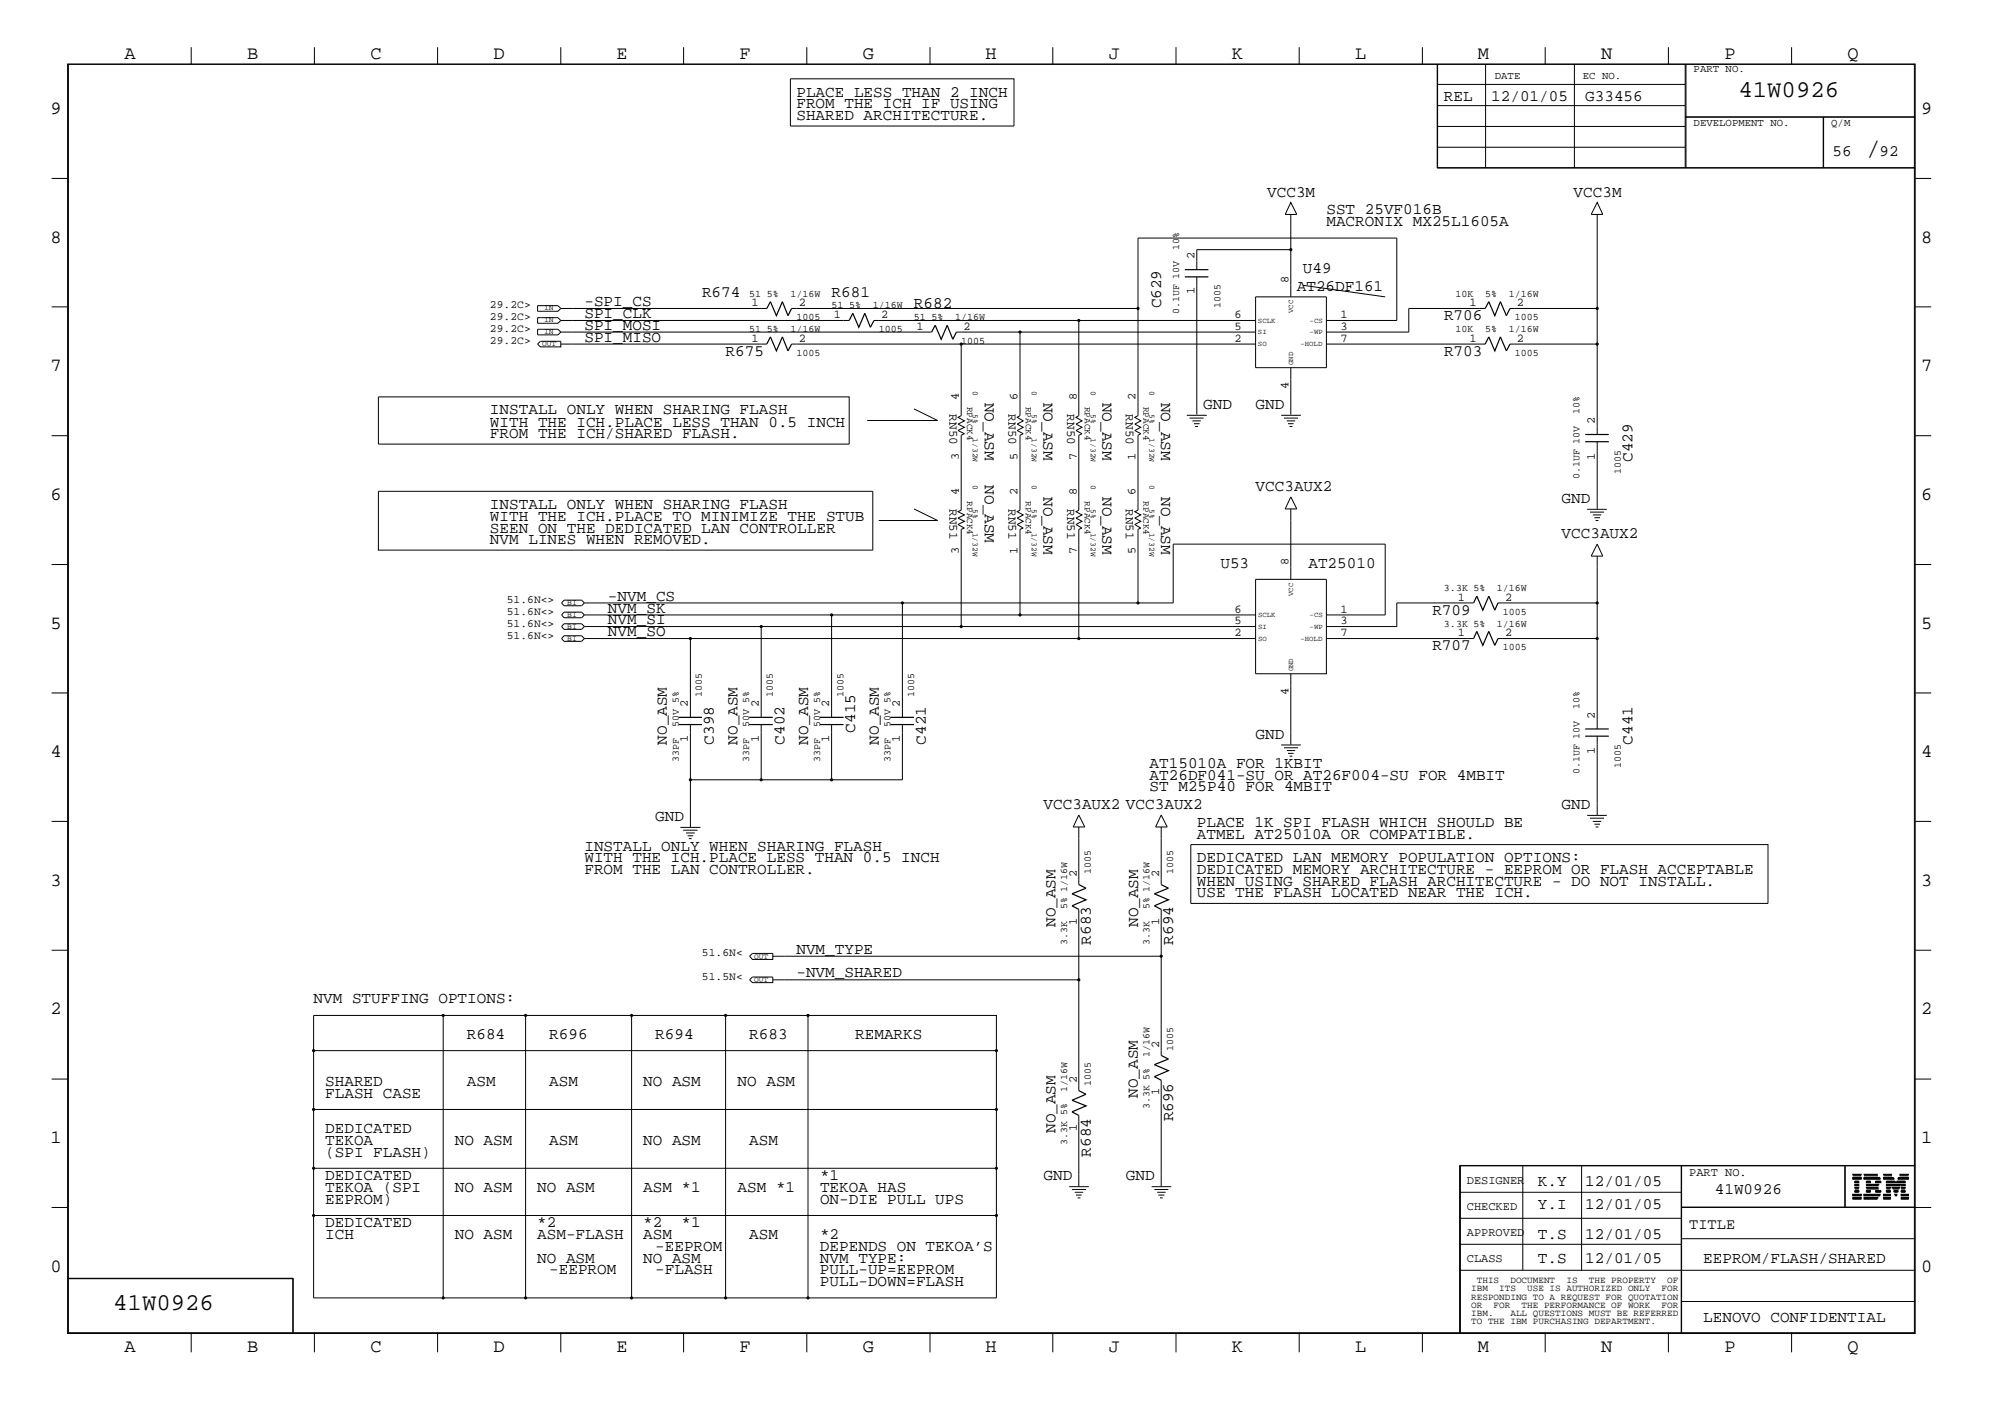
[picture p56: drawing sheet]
<svg xmlns="http://www.w3.org/2000/svg" width="423mm" height="300mm" viewBox="0 0 423 300" stroke-linecap="round" stroke-linejoin="round" font-family="sans-serif">
<defs><g id="words">
<text font-size="5.2" x="395" y="32.9">/</text>
<g font-size="5.1">
<text x="368" y="20.5">41W0926</text>
<text x="24" y="277.2">41W0926</text>
</g>
<g font-size="4">
<text x="26.3" y="12.5">A</text>
<text x="52.3" y="12.5">B</text>
<text x="78.4" y="12.5">C</text>
<text x="104.5" y="12.5">D</text>
<text x="130.5" y="12.5">E</text>
<text x="156.5" y="12.5">F</text>
<text x="182.6" y="12.5">G</text>
<text x="208.6" y="12.5">H</text>
<text x="234.7" y="12.5">J</text>
<text x="260.8" y="12.5">K</text>
<text x="286.9" y="12.5">L</text>
<text x="312.8" y="12.5">M</text>
<text x="338.9" y="12.5">N</text>
<text x="365" y="12.5">P</text>
<text x="391.1" y="12.5">Q</text>
<text x="10.7" y="24.1">9</text>
<text x="406.7" y="24.1">9</text>
<text x="10.7" y="51.4">8</text>
<text x="406.7" y="51.4">8</text>
<text x="10.7" y="78.6">7</text>
<text x="406.7" y="78.6">7</text>
<text x="10.7" y="105.8">6</text>
<text x="406.7" y="105.8">6</text>
<text x="10.7" y="133.1">5</text>
<text x="406.7" y="133.1">5</text>
<text x="10.7" y="160.2">4</text>
<text x="406.7" y="160.2">4</text>
<text x="10.7" y="187.5">3</text>
<text x="406.7" y="187.5">3</text>
<text x="10.7" y="214.6">2</text>
<text x="406.7" y="214.6">2</text>
<text x="10.7" y="241.9">1</text>
<text x="406.7" y="241.9">1</text>
<text x="10.7" y="269.2">0</text>
<text x="406.7" y="269.2">0</text>
<text x="26.3" y="286.2">A</text>
<text x="52.3" y="286.2">B</text>
<text x="78.4" y="286.2">C</text>
<text x="104.5" y="286.2">D</text>
<text x="130.5" y="286.2">E</text>
<text x="156.5" y="286.2">F</text>
<text x="182.6" y="286.2">G</text>
<text x="208.6" y="286.2">H</text>
<text x="234.7" y="286.2">J</text>
<text x="260.8" y="286.2">K</text>
<text x="286.9" y="286.2">L</text>
<text x="312.8" y="286.2">M</text>
<text x="338.9" y="286.2">N</text>
<text x="365" y="286.2">P</text>
<text x="391.1" y="286.2">Q</text>
</g>
<g font-size="3.4">
<text x="168.6" y="20.5">PLACE LESS THAN 2 INCH</text>
<text x="168.6" y="22.9">FROM THE ICH IF USING</text>
<text x="305.6" y="21.4">REL</text>
<text x="315.6" y="21.4">12/01/05</text>
<text x="335.5" y="21.4">G33456</text>
<text x="168.6" y="25.4">SHARED ARCHITECTURE.</text>
<text x="387.9" y="32.9">56</text>
<text x="397.8" y="32.9">92</text>
<text x="268.2" y="41.7">VCC3M</text>
<text x="333.1" y="41.7">VCC3M</text>
<text x="280.8" y="47.8">MACRONIX MX25L1605A</text>
<text x="280.8" y="45.4">SST 25VF016B</text>
<text x="275.8" y="57.8">U49</text>
<text x="123.7" y="64.9">-SPI_CS</text>
<text x="148.6" y="62.8">R674</text>
<text x="176" y="62.8">R681</text>
<text x="193.5" y="65.3">R682</text>
<text x="245.8" y="65.3" transform="rotate(-90 245.8 65.3)">C629</text>
<text x="274.5" y="61.6">AT26DF161</text>
<text x="123.7" y="67.3">SPI_CLK</text>
<text x="123.7" y="69.8">SPI_MOSI</text>
<text x="305.6" y="67.8">R706</text>
<text x="123.7" y="72.3">SPI_MISO</text>
<text x="153.6" y="75.3">R675</text>
<text x="305.6" y="75.3">R703</text>
<text x="103.7" y="87.7">INSTALL ONLY WHEN SHARING FLASH</text>
<text x="208.4" y="85.3" transform="rotate(90 208.4 85.3)">NO_ASM</text>
<text x="220.9" y="85.3" transform="rotate(90 220.9 85.3)">NO_ASM</text>
<text x="233.3" y="85.3" transform="rotate(90 233.3 85.3)">NO_ASM</text>
<text x="245.8" y="85.3" transform="rotate(90 245.8 85.3)">NO_ASM</text>
<text x="254.7" y="86.5">GND</text>
<text x="265.8" y="86.5">GND</text>
<text x="103.7" y="90.3">WITH THE ICH.PLACE LESS THAN 0.5 INCH</text>
<text x="103.7" y="92.7">FROM THE ICH/SHARED FLASH.</text>
<text x="345.5" y="97.7" transform="rotate(-90 345.5 97.7)">C429</text>
<text x="103.7" y="107.7">INSTALL ONLY WHEN SHARING FLASH</text>
<text x="208.4" y="102.7" transform="rotate(90 208.4 102.7)">NO_ASM</text>
<text x="220.9" y="105.2" transform="rotate(90 220.9 105.2)">NO_ASM</text>
<text x="233.3" y="105.2" transform="rotate(90 233.3 105.2)">NO_ASM</text>
<text x="245.8" y="105.2" transform="rotate(90 245.8 105.2)">NO_ASM</text>
<text x="265.8" y="104">VCC3AUX2</text>
<text x="330.5" y="106.4">GND</text>
<text x="103.7" y="112.7">SEEN ON THE DEDICATED LAN CONTROLLER</text>
<text x="103.7" y="110.2">WITH THE ICH.PLACE TO MINIMIZE THE STUB</text>
<text x="330.5" y="113.9">VCC3AUX2</text>
<text x="103.7" y="115.1">NVM LINES WHEN REMOVED.</text>
<text x="258.3" y="120.1">U53</text>
<text x="276.9" y="120.1">AT25010</text>
<text x="128.7" y="129.6">NVM_SK</text>
<text x="128.7" y="127.1">-NVM_CS</text>
<text x="303.2" y="130.1">R709</text>
<text x="128.7" y="134.6">NVM_SO</text>
<text x="128.7" y="132.1">NVM_SI</text>
<text x="303.2" y="137.6">R707</text>
<text x="181" y="155" transform="rotate(-90 181 155)">C415</text>
<text x="141.1" y="157.6" transform="rotate(-90 141.1 157.6)">NO_ASM</text>
<text x="151.1" y="157.6" transform="rotate(-90 151.1 157.6)">C398</text>
<text x="156.1" y="157.6" transform="rotate(-90 156.1 157.6)">NO_ASM</text>
<text x="166" y="157.6" transform="rotate(-90 166 157.6)">C402</text>
<text x="171" y="157.6" transform="rotate(-90 171 157.6)">NO_ASM</text>
<text x="186" y="157.6" transform="rotate(-90 186 157.6)">NO_ASM</text>
<text x="196" y="157.6" transform="rotate(-90 196 157.6)">C421</text>
<text x="265.8" y="156.3">GND</text>
<text x="345.5" y="157.6" transform="rotate(-90 345.5 157.6)">C441</text>
<text x="243.3" y="165">AT26DF041-SU OR AT26F004-SU FOR 4MBIT</text>
<text x="243.3" y="167.5">ST M25P40 FOR 4MBIT</text>
<text x="243.3" y="162.5">AT15010A FOR 1KBIT</text>
<text x="138.7" y="173.7">GND</text>
<text x="220.9" y="171.3">VCC3AUX2 VCC3AUX2</text>
<text x="330.5" y="171.3">GND</text>
<text x="253.3" y="175">PLACE 1K SPI FLASH WHICH SHOULD BE</text>
<text x="253.3" y="177.5">ATMEL AT25010A OR COMPATIBLE.</text>
<text x="123.7" y="180">INSTALL ONLY WHEN SHARING FLASH</text>
<text x="123.7" y="182.5">WITH THE ICH.PLACE LESS THAN 0.5 INCH</text>
<text x="123.7" y="184.9">FROM THE LAN CONTROLLER.</text>
<text x="253.3" y="182.5">DEDICATED LAN MEMORY POPULATION OPTIONS:</text>
<text x="253.3" y="184.9">DEDICATED MEMORY ARCHITECTURE - EEPROM OR FLASH ACCEPTABLE</text>
<text x="253.3" y="189.9">USE THE FLASH LOCATED NEAR THE ICH.</text>
<text x="253.3" y="187.5">WHEN USING SHARED FLASH ARCHITECTURE - DO NOT INSTALL.</text>
<text x="223.4" y="196.2" transform="rotate(-90 223.4 196.2)">NO_ASM</text>
<text x="240.9" y="196.2" transform="rotate(-90 240.9 196.2)">NO_ASM</text>
<text x="168.6" y="201.9">NVM_TYPE</text>
<text x="230.9" y="199.9" transform="rotate(-90 230.9 199.9)">R683</text>
<text x="248.3" y="199.9" transform="rotate(-90 248.3 199.9)">R694</text>
<text x="168.6" y="206.8">-NVM_SHARED</text>
<text x="66.4" y="212.3">NVM STUFFING OPTIONS:</text>
<text x="98.8" y="219.9">R684</text>
<text x="116.2" y="219.9">R696</text>
<text x="138.7" y="219.9">R694</text>
<text x="158.6" y="219.9">R683</text>
<text x="181" y="219.9">REMARKS</text>
<text x="68.8" y="229.8">SHARED</text>
<text x="68.8" y="232.3">FLASH CASE</text>
<text x="98.8" y="229.8">ASM</text>
<text x="116.2" y="229.8">ASM</text>
<text x="136.1" y="229.8">NO ASM</text>
<text x="156.1" y="229.8">NO ASM</text>
<text x="240.9" y="232.3" transform="rotate(-90 240.9 232.3)">NO_ASM</text>
<text x="68.8" y="239.8">DEDICATED</text>
<text x="223.4" y="239.8" transform="rotate(-90 223.4 239.8)">NO_ASM</text>
<text x="248.3" y="237.3" transform="rotate(-90 248.3 237.3)">R696</text>
<text x="68.8" y="242.2">TEKOA</text>
<text x="68.8" y="244.8">(SPI FLASH)</text>
<text x="96.3" y="242.2">NO ASM</text>
<text x="116.2" y="242.2">ASM</text>
<text x="136.1" y="242.2">NO ASM</text>
<text x="158.6" y="242.2">ASM</text>
<text x="230.9" y="244.8" transform="rotate(-90 230.9 244.8)">R684</text>
<text x="68.8" y="249.8">DEDICATED</text>
<text x="173.6" y="249.8">*1</text>
<text x="220.9" y="249.8">GND</text>
<text x="238.3" y="249.8">GND</text>
<text x="325.5" y="251">K.Y</text>
<text x="335.5" y="251">12/01/05</text>
<text x="68.8" y="252.2">TEKOA (SPI</text>
<text x="68.8" y="254.8">EEPROM)</text>
<text x="96.3" y="252.2">NO ASM</text>
<text x="113.7" y="252.2">NO ASM</text>
<text x="136.1" y="252.2">ASM *1</text>
<text x="156.1" y="252.2">ASM *1</text>
<text x="173.6" y="252.2">TEKOA HAS</text>
<text x="173.6" y="254.8">ON-DIE PULL UPS</text>
<text x="325.5" y="255.9">Y.I</text>
<text x="335.5" y="255.9">12/01/05</text>
<text x="363" y="252.7">41W0926</text>
<text x="68.8" y="259.8">DEDICATED</text>
<text x="68.8" y="262.2">ICH</text>
<text x="96.3" y="262.2">NO ASM</text>
<text x="113.7" y="262.2">ASM-FLASH</text>
<text x="113.7" y="259.8">*2</text>
<text x="136.1" y="259.8">*2</text>
<text x="136.1" y="262.2">ASM</text>
<text x="144.3" y="259.8">*1</text>
<text x="158.6" y="262.2">ASM</text>
<text x="173.6" y="262.2">*2</text>
<text x="325.5" y="262.2">T.S</text>
<text x="335.5" y="262.2">12/01/05</text>
<text x="113.7" y="267.2">NO ASM</text>
<text x="116.2" y="269.7">-EEPROM</text>
<text x="136.1" y="267.2">NO ASM</text>
<text x="138.7" y="269.7">-FLASH</text>
<text x="138.7" y="264.7">-EEPROM</text>
<text x="173.6" y="267.2">NVM TYPE:</text>
<text x="173.6" y="264.7">DEPENDS ON TEKOA’S</text>
<text x="173.6" y="269.7">PULL-UP=EEPROM</text>
<text x="325.5" y="267.2">T.S</text>
<text x="335.5" y="267.2">12/01/05</text>
<text x="360.5" y="267.2">EEPROM/FLASH/SHARED</text>
<text x="173.6" y="272.2">PULL-DOWN=FLASH</text>
<text x="360.5" y="279.7">LENOVO CONFIDENTIAL</text>
</g>
<text font-size="3.2" x="357.5" y="260">TITLE</text>
<g font-size="2.7">
<text x="201" y="87.7" transform="rotate(90 201 87.7)">RN50</text>
<text x="213.4" y="87.7" transform="rotate(90 213.4 87.7)">RN50</text>
<text x="225.9" y="87.7" transform="rotate(90 225.9 87.7)">RN50</text>
<text x="238.3" y="87.7" transform="rotate(90 238.3 87.7)">RN50</text>
<text x="201" y="107.7" transform="rotate(90 201 107.7)">RN51</text>
<text x="213.4" y="107.7" transform="rotate(90 213.4 107.7)">RN51</text>
<text x="225.9" y="107.7" transform="rotate(90 225.9 107.7)">RN51</text>
<text x="238.3" y="107.7" transform="rotate(90 238.3 107.7)">RN51</text>
</g>
<g font-size="2.5">
<text x="252.8" y="54.9" transform="rotate(-90 252.8 54.9)">2</text>
<text x="272.7" y="59.9" transform="rotate(-90 272.7 59.9)">8</text>
<text x="159.1" y="64.9">1</text>
<text x="169.1" y="64.9">2</text>
<text x="252.8" y="62.3" transform="rotate(-90 252.8 62.3)">1</text>
<text x="311.1" y="64.9">1</text>
<text x="321.1" y="64.9">2</text>
<text x="176.5" y="67.3">1</text>
<text x="186.5" y="67.3">2</text>
<text x="194" y="69.8">1</text>
<text x="204" y="69.8">2</text>
<text x="261.3" y="67.3">6</text>
<text x="261.3" y="69.8">5</text>
<text x="283.7" y="67.3">1</text>
<text x="283.7" y="69.8">3</text>
<text x="159.1" y="72.3">1</text>
<text x="169.1" y="72.3">2</text>
<text x="261.3" y="72.3">2</text>
<text x="283.7" y="72.3">7</text>
<text x="311.1" y="72.3">1</text>
<text x="321.1" y="72.3">2</text>
<text x="272.7" y="82.3" transform="rotate(-90 272.7 82.3)">4</text>
<text x="202.9" y="84.8" transform="rotate(-90 202.9 84.8)">4</text>
<text x="215.4" y="84.8" transform="rotate(-90 215.4 84.8)">6</text>
<text x="227.9" y="84.8" transform="rotate(-90 227.9 84.8)">8</text>
<text x="240.4" y="84.8" transform="rotate(-90 240.4 84.8)">2</text>
<text x="337.6" y="89.7" transform="rotate(-90 337.6 89.7)">2</text>
<text x="202.9" y="97.3" transform="rotate(-90 202.9 97.3)">3</text>
<text x="215.4" y="97.3" transform="rotate(-90 215.4 97.3)">5</text>
<text x="227.9" y="97.3" transform="rotate(-90 227.9 97.3)">7</text>
<text x="240.4" y="97.3" transform="rotate(-90 240.4 97.3)">1</text>
<text x="337.6" y="97.3" transform="rotate(-90 337.6 97.3)">1</text>
<text x="202.9" y="104.7" transform="rotate(-90 202.9 104.7)">4</text>
<text x="215.4" y="104.7" transform="rotate(-90 215.4 104.7)">2</text>
<text x="227.9" y="104.7" transform="rotate(-90 227.9 104.7)">8</text>
<text x="240.4" y="104.7" transform="rotate(-90 240.4 104.7)">6</text>
<text x="202.9" y="117.2" transform="rotate(-90 202.9 117.2)">3</text>
<text x="215.4" y="117.2" transform="rotate(-90 215.4 117.2)">1</text>
<text x="227.9" y="117.2" transform="rotate(-90 227.9 117.2)">7</text>
<text x="240.4" y="117.2" transform="rotate(-90 240.4 117.2)">5</text>
<text x="272.7" y="119.6" transform="rotate(-90 272.7 119.6)">8</text>
<text x="261.3" y="129.6">6</text>
<text x="283.7" y="129.6">1</text>
<text x="308.6" y="127.1">1</text>
<text x="318.6" y="127.1">2</text>
<text x="261.3" y="132.1">5</text>
<text x="261.3" y="134.6">2</text>
<text x="283.7" y="132.1">3</text>
<text x="283.7" y="134.6">7</text>
<text x="308.6" y="134.6">1</text>
<text x="318.6" y="134.6">2</text>
<text x="145.6" y="149.5" transform="rotate(-90 145.6 149.5)">2</text>
<text x="160.6" y="149.5" transform="rotate(-90 160.6 149.5)">2</text>
<text x="175.5" y="149.5" transform="rotate(-90 175.5 149.5)">2</text>
<text x="190.5" y="149.5" transform="rotate(-90 190.5 149.5)">2</text>
<text x="272.7" y="147.1" transform="rotate(-90 272.7 147.1)">4</text>
<text x="337.6" y="152.1" transform="rotate(-90 337.6 152.1)">2</text>
<text x="145.6" y="157.1" transform="rotate(-90 145.6 157.1)">1</text>
<text x="160.6" y="157.1" transform="rotate(-90 160.6 157.1)">1</text>
<text x="175.5" y="157.1" transform="rotate(-90 175.5 157.1)">1</text>
<text x="190.5" y="157.1" transform="rotate(-90 190.5 157.1)">1</text>
<text x="337.6" y="159.5" transform="rotate(-90 337.6 159.5)">1</text>
<text x="227.9" y="185.7" transform="rotate(-90 227.9 185.7)">2</text>
<text x="245.4" y="185.7" transform="rotate(-90 245.4 185.7)">2</text>
<text x="227.9" y="195.7" transform="rotate(-90 227.9 195.7)">1</text>
<text x="245.4" y="195.7" transform="rotate(-90 245.4 195.7)">1</text>
<text x="245.4" y="221.8" transform="rotate(-90 245.4 221.8)">2</text>
<text x="227.9" y="229.3" transform="rotate(-90 227.9 229.3)">2</text>
<text x="245.4" y="231.8" transform="rotate(-90 245.4 231.8)">1</text>
<text x="227.9" y="239.4" transform="rotate(-90 227.9 239.4)">1</text>
<text x="310.5" y="250.6">DESIGNER</text>
<text x="357.5" y="248.8">PART NO.</text>
<text x="310.5" y="256.1">CHECKED</text>
<text x="310.5" y="261.5">APPROVED</text>
<text x="310.5" y="267">CLASS</text>
</g>
<g font-size="2.4">
<text x="103.7" y="65.3">29.2C&gt;</text>
<text x="103.7" y="67.8">29.2C&gt;</text>
<text x="103.7" y="70.3">29.2C&gt;</text>
<text x="103.7" y="72.8">29.2C&gt;</text>
<text x="107.3" y="130.1">51.6N&lt;&gt;</text>
<text x="107.3" y="127.6">51.6N&lt;&gt;</text>
<text x="107.3" y="135.1">51.6N&lt;&gt;</text>
<text x="107.3" y="132.6">51.6N&lt;&gt;</text>
<text x="148.6" y="202.4">51.6N&lt;</text>
<text x="148.6" y="207.3">51.5N&lt;</text>
</g>
<g font-size="2.3">
<text x="316.4" y="16.7">DATE</text>
<text x="335" y="16.7">EC NO.</text>
<text x="358.5" y="15.2">PART NO.</text>
<text x="358.5" y="26.6">DEVELOPMENT NO.</text>
<text x="387.6" y="26.6">Q/M</text>
</g>
<g font-size="2.1">
<text x="249.6" y="52.8" transform="rotate(-90 249.6 52.8)">10%</text>
<text x="158.6" y="62.8">51</text>
<text x="162.3" y="62.8">5%</text>
<text x="167.3" y="62.8">1/16W</text>
<text x="176" y="65.3">51</text>
<text x="179.7" y="65.3">5%</text>
<text x="184.7" y="65.3">1/16W</text>
<text x="258.3" y="65.3" transform="rotate(-90 258.3 65.3)">1005</text>
<text x="308.1" y="62.8">10K</text>
<text x="314.4" y="62.8">5%</text>
<text x="319.4" y="62.8">1/16W</text>
<text x="158.6" y="70.3">51</text>
<text x="162.3" y="70.3">5%</text>
<text x="167.3" y="70.3">1/16W</text>
<text x="168.6" y="67.8">1005</text>
<text x="186" y="70.3">1005</text>
<text x="193.5" y="67.8">51</text>
<text x="197.2" y="67.8">5%</text>
<text x="202.2" y="67.8">1/16W</text>
<text x="249.6" y="66.5" transform="rotate(-90 249.6 66.5)">0.1UF 10V</text>
<text x="308.1" y="70.3">10K</text>
<text x="314.4" y="70.3">5%</text>
<text x="319.4" y="70.3">1/16W</text>
<text x="320.6" y="67.8">1005</text>
<text x="168.6" y="75.3">1005</text>
<text x="203.5" y="72.8">1005</text>
<text x="320.6" y="75.3">1005</text>
<text x="334.3" y="87.7" transform="rotate(-90 334.3 87.7)">10%</text>
<text x="334.3" y="101.4" transform="rotate(-90 334.3 101.4)">0.1UF 10V</text>
<text x="343.1" y="100.2" transform="rotate(-90 343.1 100.2)">1005</text>
<text x="305.6" y="125.1">3.3K 5%</text>
<text x="316.8" y="125.1">1/16W</text>
<text x="318.1" y="130.1">1005</text>
<text x="305.6" y="132.6">3.3K 5%</text>
<text x="316.8" y="132.6">1/16W</text>
<text x="318.1" y="137.6">1005</text>
<text x="148.6" y="147.6" transform="rotate(-90 148.6 147.6)">1005</text>
<text x="163.6" y="147.6" transform="rotate(-90 163.6 147.6)">1005</text>
<text x="178.6" y="147.6" transform="rotate(-90 178.6 147.6)">1005</text>
<text x="193.5" y="147.6" transform="rotate(-90 193.5 147.6)">1005</text>
<text x="143.7" y="153.8" transform="rotate(-90 143.7 153.8)">50V 5%</text>
<text x="158.6" y="153.8" transform="rotate(-90 158.6 153.8)">50V 5%</text>
<text x="173.6" y="153.8" transform="rotate(-90 173.6 153.8)">50V 5%</text>
<text x="188.5" y="153.8" transform="rotate(-90 188.5 153.8)">50V 5%</text>
<text x="334.3" y="150" transform="rotate(-90 334.3 150)">10%</text>
<text x="143.7" y="161.3" transform="rotate(-90 143.7 161.3)">33PF</text>
<text x="158.6" y="161.3" transform="rotate(-90 158.6 161.3)">33PF</text>
<text x="173.6" y="161.3" transform="rotate(-90 173.6 161.3)">33PF</text>
<text x="188.5" y="161.3" transform="rotate(-90 188.5 161.3)">33PF</text>
<text x="334.3" y="163.7" transform="rotate(-90 334.3 163.7)">0.1UF 10V</text>
<text x="343.1" y="162.5" transform="rotate(-90 343.1 162.5)">1005</text>
<text x="230.9" y="184.9" transform="rotate(-90 230.9 184.9)">1005</text>
<text x="248.3" y="184.9" transform="rotate(-90 248.3 184.9)">1005</text>
<text x="225.9" y="192.4" transform="rotate(-90 225.9 192.4)">5% 1/16W</text>
<text x="243.3" y="192.4" transform="rotate(-90 243.3 192.4)">5% 1/16W</text>
<text x="225.9" y="199.9" transform="rotate(-90 225.9 199.9)">3.3K</text>
<text x="243.3" y="199.9" transform="rotate(-90 243.3 199.9)">3.3K</text>
<text x="243.3" y="223.6" transform="rotate(-90 243.3 223.6)">1/16W</text>
<text x="248.3" y="222.3" transform="rotate(-90 248.3 222.3)">1005</text>
<text x="225.9" y="231.1" transform="rotate(-90 225.9 231.1)">1/16W</text>
<text x="230.9" y="229.8" transform="rotate(-90 230.9 229.8)">1005</text>
<text x="243.3" y="234.8" transform="rotate(-90 243.3 234.8)">3.3K 5%</text>
<text x="225.9" y="242.2" transform="rotate(-90 225.9 242.2)">3.3K 5%</text>
</g>
<g font-size="2">
<text x="204.7" y="86.1" transform="rotate(90 204.7 86.1)">RPACK4</text>
<text x="217.2" y="86.1" transform="rotate(90 217.2 86.1)">RPACK4</text>
<text x="229.6" y="86.1" transform="rotate(90 229.6 86.1)">RPACK4</text>
<text x="242.1" y="86.1" transform="rotate(90 242.1 86.1)">RPACK4</text>
<text x="204.7" y="106.1" transform="rotate(90 204.7 106.1)">RPACK4</text>
<text x="217.2" y="106.1" transform="rotate(90 217.2 106.1)">RPACK4</text>
<text x="229.6" y="106.1" transform="rotate(90 229.6 106.1)">RPACK4</text>
<text x="242.1" y="106.1" transform="rotate(90 242.1 106.1)">RPACK4</text>
<text x="311.4" y="273.2">IBM</text>
<text x="311.4" y="275">RESPONDING TO A REQUEST FOR QUOTATION</text>
<text x="312.6" y="271.4">THIS</text>
<text x="317.3" y="273.2">ITS</text>
<text x="319.7" y="271.4">DOCUMENT</text>
<text x="323.3" y="273.2">USE IS AUTHORIZED ONLY</text>
<text x="331.6" y="271.4">IS</text>
<text x="336.3" y="271.4">THE PROPERTY</text>
<text x="351.7" y="273.2">FOR</text>
<text x="352.9" y="271.4">OF</text>
<text x="311.4" y="276.7">OR</text>
<text x="311.4" y="278.6">IBM.</text>
<text x="311.4" y="280.2">TO THE IBM PURCHASING DEPARTMENT.</text>
<text x="316.1" y="276.7">FOR</text>
<text x="319.7" y="278.6">ALL QUESTIONS MUST BE REFERRED</text>
<text x="322.1" y="276.7">THE PERFORMANCE OF WORK</text>
<text x="351.7" y="276.7">FOR</text>
</g>
<g font-size="1.7">
<text x="115.1" y="65.7">IN</text>
<text x="115.1" y="68.2">IN</text>
<text x="115.1" y="70.7">IN</text>
<text x="114.7" y="73.2">OUT</text>
<text x="205.9" y="82.7" transform="rotate(90 205.9 82.7)">0</text>
<text x="218.4" y="82.7" transform="rotate(90 218.4 82.7)">0</text>
<text x="230.9" y="82.7" transform="rotate(90 230.9 82.7)">0</text>
<text x="243.3" y="82.7" transform="rotate(90 243.3 82.7)">0</text>
<text x="205.9" y="87.7" transform="rotate(90 205.9 87.7)">5%</text>
<text x="218.4" y="87.7" transform="rotate(90 218.4 87.7)">5%</text>
<text x="230.9" y="87.7" transform="rotate(90 230.9 87.7)">5%</text>
<text x="243.3" y="87.7" transform="rotate(90 243.3 87.7)">5%</text>
<text x="205.9" y="92.7" transform="rotate(90 205.9 92.7)">1/32W</text>
<text x="218.4" y="92.7" transform="rotate(90 218.4 92.7)">1/32W</text>
<text x="230.9" y="92.7" transform="rotate(90 230.9 92.7)">1/32W</text>
<text x="243.3" y="92.7" transform="rotate(90 243.3 92.7)">1/32W</text>
<text x="205.9" y="102.7" transform="rotate(90 205.9 102.7)">0</text>
<text x="205.9" y="107.7" transform="rotate(90 205.9 107.7)">5%</text>
<text x="218.4" y="102.7" transform="rotate(90 218.4 102.7)">0</text>
<text x="218.4" y="107.7" transform="rotate(90 218.4 107.7)">5%</text>
<text x="230.9" y="102.7" transform="rotate(90 230.9 102.7)">0</text>
<text x="230.9" y="107.7" transform="rotate(90 230.9 107.7)">5%</text>
<text x="243.3" y="102.7" transform="rotate(90 243.3 102.7)">0</text>
<text x="243.3" y="107.7" transform="rotate(90 243.3 107.7)">5%</text>
<text x="205.9" y="112.7" transform="rotate(90 205.9 112.7)">1/32W</text>
<text x="218.4" y="112.7" transform="rotate(90 218.4 112.7)">1/32W</text>
<text x="230.9" y="112.7" transform="rotate(90 230.9 112.7)">1/32W</text>
<text x="243.3" y="112.7" transform="rotate(90 243.3 112.7)">1/32W</text>
<text x="120.1" y="130.6">BI</text>
<text x="120.1" y="128.1">BI</text>
<text x="120.1" y="135.6">BI</text>
<text x="120.1" y="133.1">BI</text>
<text x="159.6" y="202.9">OUT</text>
<text x="159.6" y="207.9">OUT</text>
</g>
<g font-size="1.6">
<text x="266.3" y="68.3">SCLK</text>
<text x="266.3" y="70.8">SI</text>
<text x="273.7" y="66.3" transform="rotate(-90 273.7 66.3)">VCC</text>
<text x="277.2" y="70.8">-WP</text>
<text x="277.2" y="68.3">-CS</text>
<text x="266.3" y="73.3">SO</text>
<text x="273.7" y="77.3" transform="rotate(-90 273.7 77.3)">GND</text>
<text x="275.3" y="73.3">-HOLD</text>
<text x="266.3" y="130.6">SCLK</text>
<text x="273.7" y="126.2" transform="rotate(-90 273.7 126.2)">VCC</text>
<text x="277.2" y="130.6">-CS</text>
<text x="266.3" y="135.6">SO</text>
<text x="266.3" y="133.1">SI</text>
<text x="275.3" y="135.6">-HOLD</text>
<text x="277.2" y="133.1">-WP</text>
<text x="273.7" y="142.1" transform="rotate(-90 273.7 142.1)">GND</text>
</g>
</g></defs>
<g fill="none" stroke="#000" stroke-width=".25">
<path d="M250.8 58.6h5M250.8 57.1h5M162.3 72.8l.8-1.5 1.2 3 1.3-3 1.2 3 .8-1.5M162.3 65.3l.8-1.5 1.2 3 1.3-3 1.2 3 .8-1.5M179.7 67.8l.8-1.5 1.3 3 1.2-3 1.2 3 .8-1.5M197.2 70.3l.8-1.5 1.2 3 1.3-3 1.2 3 .7-1.5M314.4 65.3l.7-1.5 1.3 3 1.2-3 1.3 3 .7-1.5M314.4 72.8l.7-1.5 1.3 3 1.2-3 1.3 3 .7-1.5M335.5 93.5h5M335.5 91.9h5M311.9 127.6l.7-1.4 1.3 2.9 1.2-2.9 1.3 2.9 .7-1.5M311.9 135.1l.7-1.5 1.3 3 1.2-3 1.3 3 .7-1.5"/>
<path d="M143.7 153.3h4.9M143.7 151.8h4.9M158.6 153.3h5M158.6 151.8h5M173.6 153.3h5M173.6 151.8h5M188.5 153.3h5M188.5 151.8h5M335.5 155.8h5M335.5 154.3h5M228.3 187.2l1.6 .8-3 1.1 3 1.3-3 1.3 1.4 .7M245.8 187.2l1.5 .8-3 1.1 3 1.3-3 1.3 1.5 .7"/>
<path d="M228.3 230.8l1.6 .8-3 1.2 3 1.2-3 1.3 1.4 .8M245.8 223.4l1.5 .7-3 1.2 3 1.3-3 1.2 1.5 .8"/>
</g>
<g fill="none" stroke="#000" stroke-width=".21">
<path d="M14.3 13.5h391.1v268.7h-391.1zM14.5 13.6h390.7v268.4h-390.7zM40.5 10v3.5M66.5 10v3.5M92.6 10v3.5M118.7 10v3.5M144.7 10v3.5M167.3 16.7h47.3v10h-47.3zM170.8 10v3.5M196.9 10v3.5M222.8 10v3.5M248.9 10v3.5"/>
<path d="M275 10v3.5M301.1 10v3.5M304.2 13.5v22.1h101.2M304.2 17.9h52.5M304.3 13.5v22.1M314.5 13.5v22.1M327.1 10v3.5M333.2 13.5v22.1M353.1 10v3.5M356.7 13.5v22.1M356.9 13.5v22.1M379.2 10v3.5"/>
<path d="M10.9 37.8h3.4M304.2 35.5h101.2M304.2 26.8h52.5M304.2 22.4h52.5M304.3 31.2h52.4M356.7 24.8h48.7M356.7 24.7h48.7M385.9 24.8v10.8M386 24.8v10.8M405.4 37.8h3.4M253.3 57.1v-4.3h19.9v10M253.3 58.6v29.1"/>
<path d="M273.2 42.8l1.3 2.6h-2.5zM273.2 45.4v7.4M338.1 42.8l1.2 2.6h-2.5zM338.1 45.4v19.9h-18.5M10.9 64.9h3.4M113.8 67.2h4.3l.6 .6-.6 .6h-4.3zM113.8 64.7h4.3l.6 .6-.6 .6h-4.3zM113.8 69.7h4.3l.6 .6-.6 .6h-4.3zM114.4 72.2h4.3v1.2h-4.3l-.6-.6zM118.7 70.3h78.5M118.7 72.8h43.6M118.7 67.8h61"/>
<path d="M118.7 65.3h43.6M167.6 72.8h35.9v15.2l-.7 .3 1.3 .8-1.3 .6 1.3 .7-1.3 .7 1.3 .7-.6 .3v15.9l-.7 .3 1.3 .7-1.3 .6 1.3 .7-1.3 .7 1.3 .8-.6 .2v20.6M167.6 65.3h73.3M185 67.8h43.3v20.2l-.5 .3 1.2 .8-1.2 .6 1.2 .7-1.2 .7 1.2 .7-.7 .3v15.9l-.5 .3 1.2 .7-1.2 .6 1.2 .7-1.2 .7 1.2 .8-.7 .2v23.1M202.4 70.3h63.4M203.5 72.8h62.3M215.9 70.3v17.7l-.6 .3 1.3 .8-1.3 .6 1.3 .7-1.3 .7 1.3 .7-.7 .3v15.9l-.6 .3 1.3 .7-1.3 .6 1.3 .7-1.3 .7 1.3 .8-.7 .2v18.1M228.3 67.8h37.5M265.8 62.8h15v15h-15zM273.2 77.8v9.9M275.8 60.4l17.4 2.4M280.8 67.8h14.9v-17.4h-54.8v37.6l-.7 .3 1.3 .8-1.3 .6 1.3 .7-1.3 .7 1.3 .7-.6 .3v15.9l-.7 .3 1.3 .7-1.3 .6 1.3 .7-1.3 .7 1.3 .8-.6 .2v15.6"/>
<path d="M280.8 72.8h33.6M314.4 65.3h-16.2v5h-17.4M319.6 72.8h18.5M338.1 65.3v26.6M405.4 64.9h3.4M10.9 92.2h3.4M80.1 84h99.6v10h-99.6zM193.5 86.5l5 2.5h-14.9M251.2 87.9h4.2M251.8 88.5h3M252.4 89.1h1.8M252.7 89.7h1.2"/>
<path d="M253 90.3h.6M271.2 87.9h4.1M271.8 88.5h2.9M272.4 89.1h1.8M272.6 89.7h1.2M273 90.3h.6M338.1 93.5v14.2M405.4 92.2h3.4M10.9 119.5h3.4M80.1 104h104.6v12.4h-104.6zM193.5 107.7l5 2.5h-12.5M273.2 107.7v14.9"/>
<path d="M273.2 105.2l1.3 2.5h-2.5zM336 107.8h4.1M336.6 108.4h2.9M337.1 109h1.8M337.5 109.6h1.2M337.7 110.2h.6M338.1 117.7v9.9h-21M338.1 115.1l1.2 2.6h-2.5zM405.4 119.5h3.4M119.4 127h3.7l.6 .6-.6 .6h-3.7l-.5-.6zM119.4 129.5h3.7l.6 .6-.6 .6h-3.7l-.5-.6zM119.4 134.5h3.7l.6 .6-.6 .6h-3.7l-.5-.6z"/>
<path d="M119.4 132h3.7l.6 .6-.6 .6h-3.7l-.5-.6zM123.7 135.1h22.4v16.7M123.7 127.6h67.3M123.7 132.6h142.1M123.7 130.1h142.1M146.1 135.1h119.7M161.1 132.6v19.2M176 130.1v21.7M240.9 127.6h-49.9v24.2M240.9 127.6h7.4v-12.5h44.9v15h-12.4M265.8 122.6h15v20h-15zM280.8 135.1h31.1"/>
<path d="M311.9 127.6h-16.2v5h-14.9M317.1 135.1h21M338.1 127.6v26.7M10.9 146.6h3.4M146.1 153.3v11.7h15M161.1 153.3v11.7h14.9M176 153.3v11.7M191 153.3v11.7h-15M271.2 157.6h4.1M271.8 158.2h2.9M272.4 158.8h1.8M272.6 159.4h1.2"/>
<path d="M273.2 142.6v15M338.1 155.8v16.7M405.4 146.6h3.4M10.9 173.8h3.4M144 175.1h4.3M144.6 175.7h3.1M145.2 176.3h1.9M145.5 176.9h1.2M145.8 177.5h.6M146.1 165v10M228.3 175v12.2M228.3 172.5l1.3 2.5h-2.4z"/>
<path d="M245.8 175v12.2M245.8 172.5l1.3 2.5h-2.5zM252.1 178.7h122.1v12.5h-122.1zM273 160h.6M336 172.6h4.1M336.6 173.1h2.9M337.1 173.8h1.8M337.5 174.4h1.2M337.7 175h.6M405.4 173.8h3.4M228.3 192.4v38.4M245.8 192.4v31"/>
<path d="M10.9 201.1h3.4M93.8 214.9v59.8M111.3 214.9v59.8h22.4M133.7 214.9v59.8M153.6 214.9v59.8h17.4M158.7 202.4l.6-.6h4.3v1.2h-4.3zM159.3 206.8h4.3v1.1h-4.3l-.6-.6zM163.6 207.3h64.7M163.6 202.4h82.2M171 214.9h39.9v7.4M171 214.9h-104.6v7.4M171 214.9v59.8"/>
<path d="M405.4 201.1h3.4M10.9 228.3h3.4M66.4 234.8h144.5M66.4 234.8v39.9h44.9M210.9 222.3h-144.5v12.5M210.9 222.3v52.4h-39.9M228.3 236.1v14.9M245.8 228.6v22.4M405.4 228.3h3.4M10.9 255.5h3.4M66.4 247.2h144.5M66.4 257.2h144.5"/>
<path d="M226.3 251.1h4.2M226.9 251.7h3M227.5 252.3h1.8M227.8 252.9h1.1M228.1 253.5h.6M243.8 251.1h4.1M244.3 251.7h3M244.9 252.3h1.8M245.2 252.9h1.3M245.5 253.5h.6M308.9 252.3h47M308.9 246.7h96.5"/>
<path d="M308.9 257.8h47M309.1 246.6v35.4M322.3 246.6v22.2M334.8 246.6v22.2M355.9 246.6v35.4M355.9 255.4h49.5M355.9 255.5h52.9M390.5 246.6v8.9M390.6 246.6v8.9M392.2 253.7h1.8zM392.2 253.6h1.8zM392.2 253.4l1.8 .1z"/>
<path d="M392.2 253l1.8 .1zM392.2 252.8l1.8 .1zM392.2 252.7l1.8 .1zM392.2 249.4l1.8 .1zM392.2 249.3l1.8 .1zM392.2 249.2l1.8 .1zM392.2 248.8h1.8zM392.2 248.7h1.8zM392.2 248.5l1.8 .1zM392.6 252.3h.8zM392.6 252.1l.8 .1zM392.6 252l.8 .1z"/>
<path d="M392.6 251.6h.8zM392.6 251.5h.8zM392.6 251.3l.8 .1zM392.6 250.9l.8 .1zM392.6 250.8h.8zM392.6 250.6l.8 .1zM392.6 250.2l.8 .1zM392.6 250l.8 .1zM392.6 249.9h.8zM394.5 253.7h2.8zM394.5 253.6h2.9zM394.5 253.4l3 .1z"/>
<path d="M394.5 248.8h3zM394.5 248.7h2.9zM394.5 248.5l2.8 .1zM394.5 253l3.3 .1zM394.5 252.8l3.4 .1zM394.5 252.7l3.4 .1zM394.5 249.4l3.4 .1zM394.5 249.3l3.4 .1zM394.5 249.2l3.3 .1zM395.1 251.6h2.6zM395.1 251.5h2.5zM395.1 251.3l2.4 .1z"/>
<path d="M395.1 250.9l2.4 .1zM395.1 250.8h2.5zM395.1 250.6l2.6 .1zM395.1 252.3h.8zM395.1 252.1l.8 .1zM395.1 252l.8 .1zM395.1 250.2l.8 .1zM395.1 250l.8 .1zM395.1 249.9h.8zM397 252.3h1.1zM397 252.1l1.1 .1zM397 252l1.1 .1z"/>
<path d="M397 250.2l1.1 .1zM397 250l1.1 .1zM397 249.9h1.1zM398.7 253.7h1.4zM398.7 253.6h1.4zM398.7 253.4l1.4 .1zM398.7 253l1.4 .1zM398.7 252.8l1.4 .1zM398.7 252.7l1.4 .1zM398.7 249.4l2.2 .1zM398.7 249.3l2.1 .1zM398.7 249.2l2 .1z"/>
<path d="M398.7 248.8h1.8zM398.7 248.7h1.8zM398.7 248.5l1.7 .1zM399.3 252.3h.8zM399.3 252.1l.8 .1zM399.3 252l.8 .1zM399.3 251.6h.8zM399.3 251.5h.8zM399.3 251.3l.8 .1zM399.3 250.9l.8 .1zM399.3 250.8h.8zM399.3 250.6l.8 .1z"/>
<path d="M399.3 250.2l1.9 .1zM399.3 250l1.9 .1zM399.3 249.9h1.8zM400.3 250.6l2 .1zM400.4 250.9l1.8 .1zM400.4 250.8h1.8zM400.5 251.3l1.6 .1zM400.6 251.5h1.5zM400.6 251.6h1.4zM400.9 252.1l.8 .1zM400.9 252l.8 .1zM401 252.3h.7z"/>
<path d="M401.1 252.7l.4 .1zM401.2 252.8l.3 .1zM401.2 253l.2 .1zM401.4 250.2l1.9 .1zM401.5 250l1.8 .1zM401.5 249.9h1.8zM401.7 249.4l2.2 .1zM401.8 249.3l2.1 .1zM401.8 249.2l2.1 .1zM402.1 248.8h1.8zM402.1 248.7h1.8zM402.2 248.5l1.7 .1z"/>
<path d="M402.4 253.7h1.5zM402.4 253.6h1.5zM402.4 253.4l1.5 .1zM402.4 253l1.5 .1zM402.4 252.8l1.5 .1zM402.4 252.7l1.5 .1zM402.4 252.3h.9zM402.4 252.1l.9 .1zM402.4 252l.9 .1zM402.4 251.6h.9zM402.4 251.5h.9zM402.4 251.3l.9 .1z"/>
<path d="M402.4 250.9l.9 .1zM402.4 250.8h.9zM402.4 250.6l.9 .1zM405.4 246.6h-96.5v35.4M14.3 270.5h47.8v11.5M14.3 270.6h47.8M62 270.5v11.5M133.7 274.7h19.9M308.9 268.8h96.5M308.9 263.3h47M355.9 275.4h49.5M355.9 262.1h49.5"/>
<path d="M40.5 282v4.2M66.5 282v4.2M92.6 282v4.2M118.7 282v4.2M144.7 282v4.2M170.8 282v4.2M196.9 282v4.2M222.8 282v4.2M248.9 282v4.2M275 282v4.2M301.1 282v4.2M327.1 282v4.2"/>
<path d="M353.1 282v4.2M379.2 282v4.2"/>
</g>
<g fill="#000">
<circle cx="273.2" cy="52.8" r=".34"/>
<circle cx="203.5" cy="72.8" r=".34"/>
<circle cx="215.9" cy="70.3" r=".34"/>
<circle cx="228.3" cy="67.8" r=".34"/>
<circle cx="240.9" cy="65.3" r=".34"/>
<circle cx="338.1" cy="72.8" r=".34"/>
<circle cx="338.1" cy="65.3" r=".34"/>
<circle cx="146.1" cy="135.1" r=".34"/>
<circle cx="161.1" cy="132.6" r=".34"/>
<circle cx="176" cy="130.1" r=".34"/>
<circle cx="191" cy="127.6" r=".34"/>
<circle cx="203.5" cy="132.6" r=".34"/>
<circle cx="215.9" cy="130.1" r=".34"/>
<circle cx="228.3" cy="135.1" r=".34"/>
<circle cx="240.9" cy="127.6" r=".34"/>
<circle cx="338.1" cy="135.1" r=".34"/>
<circle cx="338.1" cy="127.6" r=".34"/>
<circle cx="146.1" cy="165" r=".34"/>
<circle cx="161.1" cy="165" r=".34"/>
<circle cx="176" cy="165" r=".34"/>
<circle cx="93.8" cy="214.9" r=".34"/>
<circle cx="111.3" cy="214.9" r=".34"/>
<circle cx="133.7" cy="214.9" r=".34"/>
<circle cx="153.6" cy="214.9" r=".34"/>
<circle cx="171" cy="214.9" r=".34"/>
<circle cx="228.3" cy="207.3" r=".34"/>
<circle cx="245.8" cy="202.4" r=".34"/>
<circle cx="66.4" cy="234.8" r=".34"/>
<circle cx="66.4" cy="222.3" r=".34"/>
<circle cx="210.9" cy="234.8" r=".34"/>
<circle cx="210.9" cy="222.3" r=".34"/>
<circle cx="66.4" cy="247.2" r=".34"/>
<circle cx="66.4" cy="257.2" r=".34"/>
<circle cx="210.9" cy="257.2" r=".34"/>
<circle cx="210.9" cy="247.2" r=".34"/>
<circle cx="93.8" cy="274.7" r=".34"/>
<circle cx="111.3" cy="274.7" r=".34"/>
<circle cx="133.7" cy="274.7" r=".34"/>
<circle cx="153.6" cy="274.7" r=".34"/>
<circle cx="171" cy="274.7" r=".34"/>
</g>
<use href="#words"/>
</svg>
